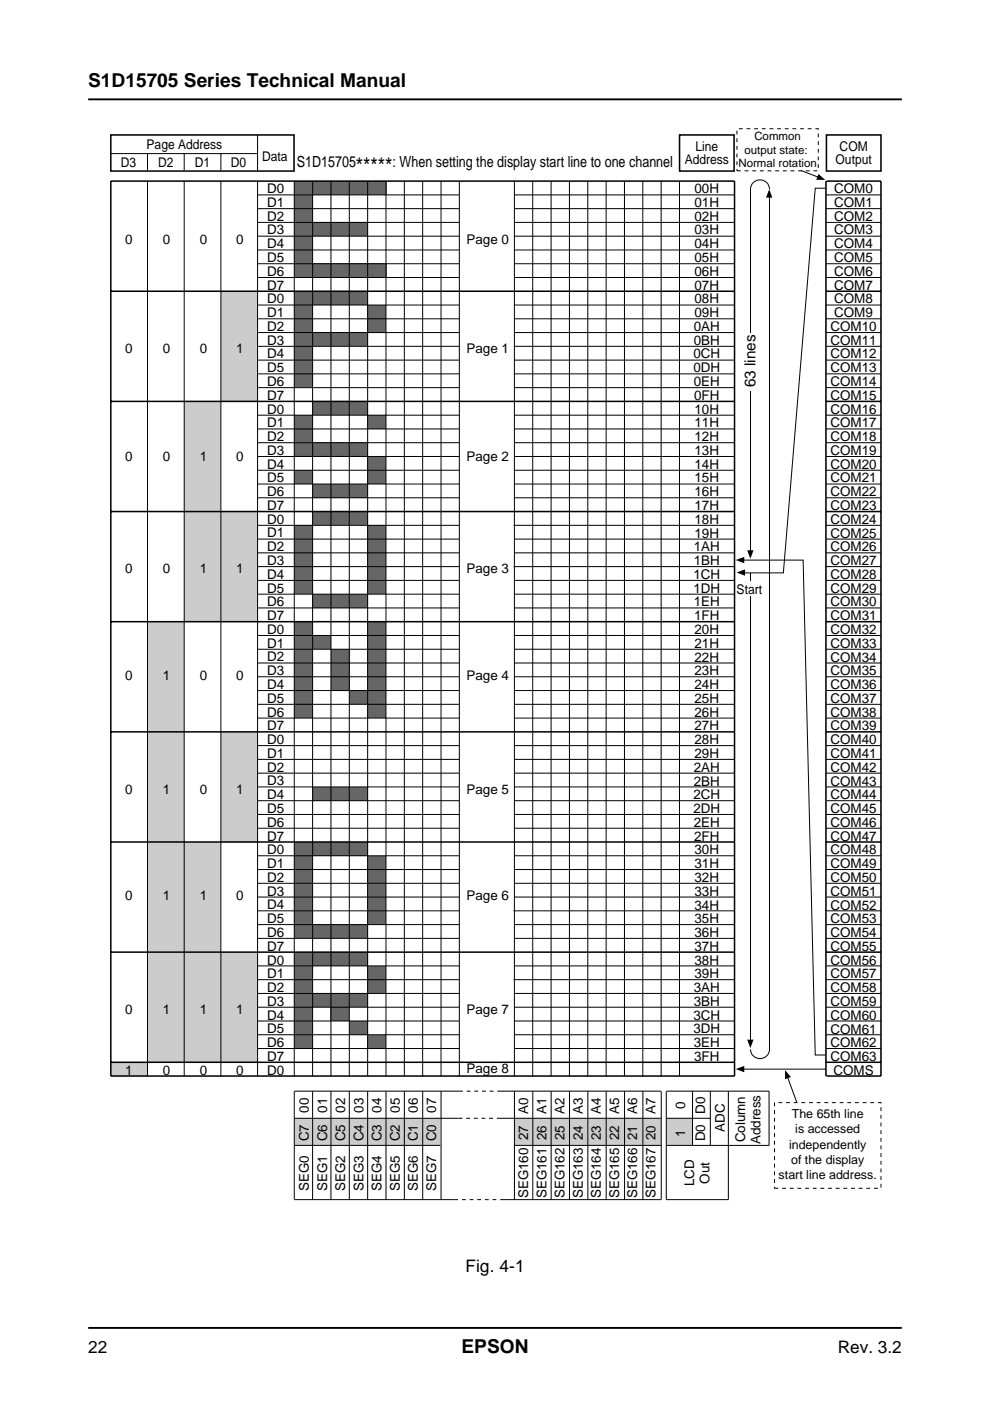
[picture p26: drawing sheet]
<svg xmlns="http://www.w3.org/2000/svg" width="210mm" height="297mm" viewBox="0 0 210 297" stroke-linecap="round" stroke-linejoin="round" font-family="sans-serif">
<defs><g id="words">
<text font-size="4.9" x="75.5" y="36.9">*****</text>
<g font-size="4.1">
<text x="18.7" y="18.3">S1D15705 Series Technical Manual</text>
<text x="97.9" y="286.9">EPSON</text>
</g>
<g font-size="3.7">
<text x="98.7" y="269.7">Fig. 4-1</text>
<text x="18.7" y="286.9">22</text>
<text x="177.6" y="286.9">Rev. 3.2</text>
</g>
<g font-size="3.2">
<text x="62.9" y="35.3">S1D15705</text>
<text x="83.2" y="35.3">: When setting the display start line to one channel</text>
<text x="160.2" y="82.1" transform="rotate(-90 160.2 82.1)">63 lines</text>
</g>
<g font-size="2.8">
<text x="25.6" y="35.5">D3</text>
<text x="31.1" y="31.7">Page Address</text>
<text x="33.5" y="35.5">D2</text>
<text x="41.3" y="35.5">D1</text>
<text x="48.9" y="35.5">D0</text>
<text x="55.6" y="34.1">Data</text>
<text x="145.2" y="34.8">Address</text>
<text x="147.4" y="32">Line</text>
<text x="177.2" y="34.8">Output</text>
<text x="178" y="32">COM</text>
<text x="56.7" y="40.9">D0</text>
<text x="147.3" y="40.9">00H</text>
<text x="176.9" y="40.9">COM0</text>
<text x="56.7" y="43.9">D1</text>
<text x="56.7" y="46.8">D2</text>
<text x="147.3" y="43.9">01H</text>
<text x="147.3" y="46.8">02H</text>
<text x="176.9" y="43.9">COM1</text>
<text x="176.9" y="46.8">COM2</text>
<text x="26.6" y="51.8">0</text>
<text x="34.5" y="51.8">0</text>
<text x="42.4" y="51.8">0</text>
<text x="50.1" y="51.8">0</text>
<text x="56.7" y="49.7">D3</text>
<text x="56.7" y="52.6">D4</text>
<text x="98.9" y="51.8">Page 0</text>
<text x="147.3" y="49.7">03H</text>
<text x="147.3" y="52.6">04H</text>
<text x="176.9" y="49.7">COM3</text>
<text x="176.9" y="52.6">COM4</text>
<text x="56.7" y="55.5">D5</text>
<text x="56.7" y="58.5">D6</text>
<text x="147.3" y="55.5">05H</text>
<text x="147.3" y="58.5">06H</text>
<text x="176.9" y="55.5">COM5</text>
<text x="176.9" y="58.5">COM6</text>
<text x="56.7" y="61.4">D7</text>
<text x="56.7" y="64.3">D0</text>
<text x="147.3" y="61.4">07H</text>
<text x="147.3" y="64.3">08H</text>
<text x="176.9" y="61.4">COM7</text>
<text x="176.9" y="64.3">COM8</text>
<text x="56.7" y="67.2">D1</text>
<text x="56.7" y="70.1">D2</text>
<text x="147.1" y="70.1">0AH</text>
<text x="147.3" y="67.2">09H</text>
<text x="176.1" y="70.2">COM10</text>
<text x="176.9" y="67.2">COM9</text>
<text x="26.6" y="74.9">0</text>
<text x="34.5" y="74.9">0</text>
<text x="42.4" y="74.9">0</text>
<text x="50.1" y="74.9">1</text>
<text x="56.7" y="73.1">D3</text>
<text x="56.7" y="76">D4</text>
<text x="98.9" y="74.9">Page 1</text>
<text x="147" y="76">0CH</text>
<text x="147.1" y="73.1">0BH</text>
<text x="176.1" y="73.1">COM11</text>
<text x="176.1" y="76">COM12</text>
<text x="56.7" y="78.9">D5</text>
<text x="56.7" y="81.8">D6</text>
<text x="147" y="78.9">0DH</text>
<text x="147.1" y="81.8">0EH</text>
<text x="176.1" y="78.9">COM13</text>
<text x="176.1" y="81.8">COM14</text>
<text x="56.7" y="84.7">D7</text>
<text x="56.7" y="87.7">D0</text>
<text x="147.2" y="84.8">0FH</text>
<text x="147.3" y="87.7">10H</text>
<text x="176.1" y="84.8">COM15</text>
<text x="176.1" y="87.7">COM16</text>
<text x="56.7" y="90.6">D1</text>
<text x="56.7" y="93.5">D2</text>
<text x="147.3" y="90.6">11H</text>
<text x="147.3" y="93.5">12H</text>
<text x="176.1" y="90.6">COM17</text>
<text x="176.1" y="93.5">COM18</text>
<text x="26.6" y="97.7">0</text>
<text x="34.5" y="97.7">0</text>
<text x="42.4" y="97.7">1</text>
<text x="50.1" y="97.7">0</text>
<text x="56.7" y="96.4">D3</text>
<text x="56.7" y="99.4">D4</text>
<text x="98.9" y="97.7">Page 2</text>
<text x="147.3" y="96.4">13H</text>
<text x="147.3" y="99.4">14H</text>
<text x="176.1" y="96.4">COM19</text>
<text x="176.1" y="99.4">COM20</text>
<text x="56.7" y="102.3">D5</text>
<text x="56.7" y="105.2">D6</text>
<text x="147.3" y="102.3">15H</text>
<text x="147.3" y="105.2">16H</text>
<text x="176.1" y="102.3">COM21</text>
<text x="176.1" y="105.2">COM22</text>
<text x="56.7" y="108.1">D7</text>
<text x="56.7" y="111">D0</text>
<text x="56.7" y="114">D1</text>
<text x="147.3" y="108.1">17H</text>
<text x="147.3" y="111">18H</text>
<text x="147.3" y="114">19H</text>
<text x="176.1" y="108.1">COM23</text>
<text x="176.1" y="111">COM24</text>
<text x="176.1" y="114">COM25</text>
<text x="56.7" y="116.9">D2</text>
<text x="56.7" y="119.8">D3</text>
<text x="147.1" y="116.9">1AH</text>
<text x="147.1" y="119.8">1BH</text>
<text x="176.1" y="116.9">COM26</text>
<text x="176.1" y="119.8">COM27</text>
<text x="26.6" y="121.4">0</text>
<text x="34.5" y="121.4">0</text>
<text x="42.4" y="121.4">1</text>
<text x="50.1" y="121.4">1</text>
<text x="56.7" y="122.7">D4</text>
<text x="56.7" y="125.6">D5</text>
<text x="98.9" y="121.4">Page 3</text>
<text x="147" y="122.7">1CH</text>
<text x="147" y="125.6">1DH</text>
<text x="156.2" y="125.9">Start</text>
<text x="176.1" y="122.7">COM28</text>
<text x="176.1" y="125.7">COM29</text>
<text x="56.7" y="128.6">D6</text>
<text x="56.7" y="131.5">D7</text>
<text x="147.1" y="128.6">1EH</text>
<text x="147.2" y="131.5">1FH</text>
<text x="176.1" y="128.6">COM30</text>
<text x="176.1" y="131.5">COM31</text>
<text x="56.7" y="134.4">D0</text>
<text x="56.7" y="137.3">D1</text>
<text x="147.3" y="134.4">20H</text>
<text x="147.3" y="137.3">21H</text>
<text x="176.1" y="134.4">COM32</text>
<text x="176.1" y="137.3">COM33</text>
<text x="56.7" y="140.2">D2</text>
<text x="56.7" y="143.2">D3</text>
<text x="147.3" y="140.3">22H</text>
<text x="147.3" y="143.2">23H</text>
<text x="176.1" y="140.3">COM34</text>
<text x="176.1" y="143.2">COM35</text>
<text x="26.6" y="144.2">0</text>
<text x="34.5" y="144.2">1</text>
<text x="42.4" y="144.2">0</text>
<text x="50.1" y="144.2">0</text>
<text x="56.7" y="146.1">D4</text>
<text x="56.7" y="149">D5</text>
<text x="98.9" y="144.2">Page 4</text>
<text x="147.3" y="146.1">24H</text>
<text x="147.3" y="149">25H</text>
<text x="176.1" y="146.1">COM36</text>
<text x="176.1" y="149">COM37</text>
<text x="56.7" y="151.9">D6</text>
<text x="56.7" y="154.9">D7</text>
<text x="147.3" y="151.9">26H</text>
<text x="147.3" y="154.9">27H</text>
<text x="176.1" y="151.9">COM38</text>
<text x="176.1" y="154.9">COM39</text>
<text x="56.7" y="157.8">D0</text>
<text x="56.7" y="160.7">D1</text>
<text x="147.3" y="157.8">28H</text>
<text x="147.3" y="160.7">29H</text>
<text x="176.1" y="157.8">COM40</text>
<text x="176.1" y="160.7">COM41</text>
<text x="56.7" y="163.6">D2</text>
<text x="56.7" y="166.5">D3</text>
<text x="147.1" y="163.6">2AH</text>
<text x="147.1" y="166.5">2BH</text>
<text x="176.1" y="163.6">COM42</text>
<text x="176.1" y="166.5">COM43</text>
<text x="26.6" y="168.4">0</text>
<text x="34.5" y="168.4">1</text>
<text x="42.4" y="168.4">0</text>
<text x="50.1" y="168.4">1</text>
<text x="56.7" y="169.5">D4</text>
<text x="56.7" y="172.4">D5</text>
<text x="98.9" y="168.4">Page 5</text>
<text x="147" y="169.5">2CH</text>
<text x="147" y="172.4">2DH</text>
<text x="176.1" y="169.5">COM44</text>
<text x="176.1" y="172.4">COM45</text>
<text x="56.7" y="175.3">D6</text>
<text x="56.7" y="178.2">D7</text>
<text x="147.1" y="175.3">2EH</text>
<text x="147.2" y="178.2">2FH</text>
<text x="176.1" y="175.3">COM46</text>
<text x="176.1" y="178.2">COM47</text>
<text x="56.7" y="181.1">D0</text>
<text x="56.7" y="184.1">D1</text>
<text x="147.3" y="181.1">30H</text>
<text x="147.3" y="184.1">31H</text>
<text x="176.1" y="181.2">COM48</text>
<text x="176.1" y="184.1">COM49</text>
<text x="26.6" y="190.9">0</text>
<text x="34.5" y="190.9">1</text>
<text x="42.4" y="190.9">1</text>
<text x="50.1" y="190.9">0</text>
<text x="56.7" y="187">D2</text>
<text x="56.7" y="189.9">D3</text>
<text x="98.9" y="190.9">Page 6</text>
<text x="147.3" y="187">32H</text>
<text x="147.3" y="189.9">33H</text>
<text x="176.1" y="187">COM50</text>
<text x="176.1" y="189.9">COM51</text>
<text x="56.7" y="192.8">D4</text>
<text x="56.7" y="195.7">D5</text>
<text x="147.3" y="192.8">34H</text>
<text x="147.3" y="195.8">35H</text>
<text x="176.1" y="192.8">COM52</text>
<text x="176.1" y="195.8">COM53</text>
<text x="56.7" y="198.7">D6</text>
<text x="56.7" y="201.6">D7</text>
<text x="147.3" y="198.7">36H</text>
<text x="147.3" y="201.6">37H</text>
<text x="176.1" y="198.7">COM54</text>
<text x="176.1" y="201.6">COM55</text>
<text x="56.7" y="204.5">D0</text>
<text x="56.7" y="207.4">D1</text>
<text x="147.3" y="204.5">38H</text>
<text x="147.3" y="207.4">39H</text>
<text x="176.1" y="204.5">COM56</text>
<text x="176.1" y="207.4">COM57</text>
<text x="26.6" y="215">0</text>
<text x="34.5" y="215">1</text>
<text x="42.4" y="215">1</text>
<text x="50.1" y="215">1</text>
<text x="56.7" y="210.4">D2</text>
<text x="56.7" y="213.3">D3</text>
<text x="98.9" y="215">Page 7</text>
<text x="147.1" y="210.4">3AH</text>
<text x="147.1" y="213.3">3BH</text>
<text x="176.1" y="210.4">COM58</text>
<text x="176.1" y="213.3">COM59</text>
<text x="56.7" y="216.2">D4</text>
<text x="56.7" y="219.1">D5</text>
<text x="147" y="216.2">3CH</text>
<text x="147" y="219.1">3DH</text>
<text x="176.1" y="216.2">COM60</text>
<text x="176.1" y="219.1">COM61</text>
<text x="26.6" y="227.8">1</text>
<text x="34.5" y="227.8">0</text>
<text x="42.4" y="227.8">0</text>
<text x="50.1" y="227.8">0</text>
<text x="56.7" y="222">D6</text>
<text x="56.7" y="225">D7</text>
<text x="56.7" y="227.9">D0</text>
<text x="98.9" y="227.4">Page 8</text>
<text x="147.1" y="222">3EH</text>
<text x="147.2" y="225">3FH</text>
<text x="176.1" y="222">COM62</text>
<text x="176.1" y="225">COM63</text>
<text x="176.7" y="227.9">COMS</text>
<text x="65.5" y="235.9" transform="rotate(-90 65.5 235.9)">00</text>
<text x="69.3" y="235.9" transform="rotate(-90 69.3 235.9)">01</text>
<text x="73.2" y="235.9" transform="rotate(-90 73.2 235.9)">02</text>
<text x="77" y="235.9" transform="rotate(-90 77 235.9)">03</text>
<text x="80.9" y="235.9" transform="rotate(-90 80.9 235.9)">04</text>
<text x="84.7" y="235.9" transform="rotate(-90 84.7 235.9)">05</text>
<text x="88.6" y="235.9" transform="rotate(-90 88.6 235.9)">06</text>
<text x="92.5" y="235.9" transform="rotate(-90 92.5 235.9)">07</text>
<text x="112" y="236.1" transform="rotate(-90 112 236.1)">A0</text>
<text x="115.8" y="236.1" transform="rotate(-90 115.8 236.1)">A1</text>
<text x="119.7" y="236.1" transform="rotate(-90 119.7 236.1)">A2</text>
<text x="123.6" y="236.1" transform="rotate(-90 123.6 236.1)">A3</text>
<text x="127.4" y="236.1" transform="rotate(-90 127.4 236.1)">A4</text>
<text x="131.3" y="236.1" transform="rotate(-90 131.3 236.1)">A5</text>
<text x="135.1" y="236.1" transform="rotate(-90 135.1 236.1)">A6</text>
<text x="139" y="236.1" transform="rotate(-90 139 236.1)">A7</text>
<text x="145.3" y="235.1" transform="rotate(-90 145.3 235.1)">0</text>
<text x="149.5" y="236.2" transform="rotate(-90 149.5 236.2)">D0</text>
<text x="153.7" y="239.9" transform="rotate(-90 153.7 239.9)">ADC</text>
<text x="65.5" y="242" transform="rotate(-90 65.5 242)">C7</text>
<text x="69.3" y="242" transform="rotate(-90 69.3 242)">C6</text>
<text x="73.2" y="242" transform="rotate(-90 73.2 242)">C5</text>
<text x="77" y="242" transform="rotate(-90 77 242)">C4</text>
<text x="80.9" y="242" transform="rotate(-90 80.9 242)">C3</text>
<text x="84.7" y="242" transform="rotate(-90 84.7 242)">C2</text>
<text x="88.6" y="242" transform="rotate(-90 88.6 242)">C1</text>
<text x="92.5" y="242" transform="rotate(-90 92.5 242)">C0</text>
<text x="112" y="241.8" transform="rotate(-90 112 241.8)">27</text>
<text x="115.8" y="241.8" transform="rotate(-90 115.8 241.8)">26</text>
<text x="119.7" y="241.8" transform="rotate(-90 119.7 241.8)">25</text>
<text x="123.6" y="241.8" transform="rotate(-90 123.6 241.8)">24</text>
<text x="127.4" y="241.8" transform="rotate(-90 127.4 241.8)">23</text>
<text x="131.3" y="241.8" transform="rotate(-90 131.3 241.8)">22</text>
<text x="135.1" y="241.8" transform="rotate(-90 135.1 241.8)">21</text>
<text x="139" y="241.8" transform="rotate(-90 139 241.8)">20</text>
<text x="145.3" y="241" transform="rotate(-90 145.3 241)">1</text>
<text x="149.5" y="242" transform="rotate(-90 149.5 242)">D0</text>
<text x="158" y="242.2" transform="rotate(-90 158 242.2)">Column</text>
<text x="161.2" y="242.5" transform="rotate(-90 161.2 242.5)">Address</text>
<text x="147.2" y="251.5" transform="rotate(-90 147.2 251.5)">LCD</text>
<text x="150.4" y="251" transform="rotate(-90 150.4 251)">Out</text>
<text x="65.5" y="252.5" transform="rotate(-90 65.5 252.5)">SEG0</text>
<text x="69.3" y="252.5" transform="rotate(-90 69.3 252.5)">SEG1</text>
<text x="73.2" y="252.5" transform="rotate(-90 73.2 252.5)">SEG2</text>
<text x="77" y="252.5" transform="rotate(-90 77 252.5)">SEG3</text>
<text x="80.9" y="252.5" transform="rotate(-90 80.9 252.5)">SEG4</text>
<text x="84.8" y="252.5" transform="rotate(-90 84.8 252.5)">SEG5</text>
<text x="88.6" y="252.5" transform="rotate(-90 88.6 252.5)">SEG6</text>
<text x="92.5" y="252.5" transform="rotate(-90 92.5 252.5)">SEG7</text>
<text x="112" y="254.1" transform="rotate(-90 112 254.1)">SEG160</text>
<text x="115.9" y="254.1" transform="rotate(-90 115.9 254.1)">SEG161</text>
<text x="119.7" y="254.1" transform="rotate(-90 119.7 254.1)">SEG162</text>
<text x="123.6" y="254.1" transform="rotate(-90 123.6 254.1)">SEG163</text>
<text x="127.4" y="254.1" transform="rotate(-90 127.4 254.1)">SEG164</text>
<text x="131.3" y="254.1" transform="rotate(-90 131.3 254.1)">SEG165</text>
<text x="135.1" y="254.1" transform="rotate(-90 135.1 254.1)">SEG166</text>
<text x="139" y="254.1" transform="rotate(-90 139 254.1)">SEG167</text>
</g>
<g font-size="2.6">
<text x="167.9" y="237">The 65th line</text>
<text x="167.3" y="243.5">independently</text>
<text x="168.6" y="240.3">is accessed</text>
<text x="165.1" y="250">start line address.</text>
<text x="167.7" y="246.8">of the display</text>
</g>
<g font-size="2.4">
<text x="159.9" y="29.7">Common</text>
<text x="156.6" y="35.4">Normal rotation</text>
<text x="157.8" y="32.6">output state:</text>
</g>
</g></defs>
<path d="M18.7 21.1h172.5M18.7 281.5h172.5" fill="none" stroke="#000" stroke-width=".4"/>
<g fill="#ccc">
<path d="M141.3 237.1h5.5v5.7h-5.5z"/>
<path d="M109 237h31.1v5.8h-31.1z"/>
<path d="M62.4 237.1h31v5.7h-31z"/>
<path d="M23.5 225.2h7.8v2.9h-7.8z"/>
<path d="M46.8 61.7h7.7v23.4h-7.7z"/>
<path d="M39.1 85.1h7.7v23.4h-7.7z"/>
<path d="M39.1 108.3h7.7v23.5h-7.7z"/>
<path d="M31.2 131.8h7.7v23.4h-7.7z"/>
<path d="M31.2 155.2h7.7v23.4h-7.7z"/>
<path d="M46.8 155.2h7.7v23.4h-7.7z"/>
<path d="M31.2 178.5h7.7v23.4h-7.7z"/>
<path d="M39 178.5h7.7v23.4h-7.7z"/>
<path d="M31.2 201.8h7.7v23.5h-7.7z"/>
<path d="M39 201.8h7.7v23.5h-7.7z"/>
<path d="M46.9 201.8h7.7v23.5h-7.7z"/>
<path d="M46.8 108.3h7.7v23.5h-7.7z"/>
</g>
<g fill="#666">
<path d="M62.4 41.3h3.9v2.9h-3.9z"/>
<path d="M62.4 44.2h3.9v2.9h-3.9z"/>
<path d="M62.4 47.1h3.9v2.9h-3.9z"/>
<path d="M62.4 50.1h3.9v2.9h-3.9z"/>
<path d="M62.4 53h3.9v2.9h-3.9z"/>
<path d="M62.4 55.8h3.9v3h-3.9z"/>
<path d="M62.4 61.7h3.9v3h-3.9z"/>
<path d="M66.2 61.7h3.9v3h-3.9z"/>
<path d="M70.1 61.7h3.9v3h-3.9z"/>
<path d="M74.1 61.7h3.9v3h-3.9z"/>
<path d="M66.2 85.1h3.9v2.9h-3.9z"/>
<path d="M62.3 88h3.9v3h-3.9z"/>
<path d="M62.3 90.9h3.9v3h-3.9z"/>
<path d="M62.3 93.8h3.9v3h-3.9z"/>
<path d="M66.3 93.8h3.9v3h-3.9z"/>
<path d="M70.1 93.8h3.9v3h-3.9z"/>
<path d="M74 93.8h3.9v3h-3.9z"/>
<path d="M78 96.8h3.9v2.9h-3.9z"/>
<path d="M78 99.7h3.9v2.9h-3.9z"/>
<path d="M74 102.6h3.9v2.9h-3.9z"/>
<path d="M70.1 102.6h4v2.9h-4z"/>
<path d="M66.2 102.6h3.9v2.9h-3.9z"/>
<path d="M74 108.4h3.9v2.9h-3.9z"/>
<path d="M70.1 108.4h4v2.9h-4z"/>
<path d="M66.2 108.4h3.9v2.9h-3.9z"/>
<path d="M74 125.9h3.9v3h-3.9z"/>
<path d="M70.1 125.9h4v3h-4z"/>
<path d="M66.2 125.9h3.9v3h-3.9z"/>
<path d="M62.3 99.7h3.9v2.9h-3.9z"/>
<path d="M70.1 85.1h3.9v2.9h-3.9z"/>
<path d="M74.1 85.1h3.9v2.9h-3.9z"/>
<path d="M78 88h3.9v3h-3.9z"/>
<path d="M62.4 70.4h3.9v3h-3.9z"/>
<path d="M62.4 67.6h3.9v2.9h-3.9z"/>
<path d="M62.4 64.7h3.9v2.9h-3.9z"/>
<path d="M62.4 79.2h3.9v2.9h-3.9z"/>
<path d="M62.4 76.3h3.9v3h-3.9z"/>
<path d="M62.4 73.4h3.9v2.9h-3.9z"/>
<path d="M62.4 111.3h3.9v3h-3.9z"/>
<path d="M62.4 120h3.9v3h-3.9z"/>
<path d="M62.4 123h3.9v3h-3.9z"/>
<path d="M62.4 117.2h3.9v2.9h-3.9z"/>
<path d="M62.4 114.3h3.9v2.9h-3.9z"/>
<path d="M62.4 131.8h3.9v2.9h-3.9z"/>
<path d="M62.4 140.5h3.9v2.9h-3.9z"/>
<path d="M62.4 143.5h3.9v2.9h-3.9z"/>
<path d="M62.4 146.4h3.9v3h-3.9z"/>
<path d="M62.4 149.3h3.9v2.9h-3.9z"/>
<path d="M62.4 137.6h3.9v3h-3.9z"/>
<path d="M62.4 134.7h3.9v2.9h-3.9z"/>
<path d="M77.9 131.8h3.9v2.9h-3.9z"/>
<path d="M66.2 134.7h3.9v2.9h-3.9z"/>
<path d="M74 146.4h3.9v2.9h-3.9z"/>
<path d="M70.1 137.6h4v3h-4z"/>
<path d="M70.1 140.5h4v3h-4z"/>
<path d="M70.1 143.5h4v2.9h-4z"/>
<path d="M70.1 166.8h4v3h-4z"/>
<path d="M66.2 166.8h3.9v3h-3.9z"/>
<path d="M74.1 166.8h3.9v3h-3.9z"/>
<path d="M74.1 178.5h3.9v2.9h-3.9z"/>
<path d="M70.1 178.5h3.9v2.9h-3.9z"/>
<path d="M66.2 178.5h3.9v2.9h-3.9z"/>
<path d="M62.3 178.5h3.9v2.9h-3.9z"/>
<path d="M74.1 196h3.9v2.9h-3.9z"/>
<path d="M70.1 196h3.9v2.9h-3.9z"/>
<path d="M66.2 196h3.9v2.9h-3.9z"/>
<path d="M62.3 196h3.9v2.9h-3.9z"/>
<path d="M62.3 193.1h3.9v3h-3.9z"/>
<path d="M62.3 190.2h3.9v2.9h-3.9z"/>
<path d="M62.3 187.2h3.9v2.9h-3.9z"/>
<path d="M62.3 184.3h3.9v2.9h-3.9z"/>
<path d="M62.3 181.4h3.9v2.9h-3.9z"/>
<path d="M78 193.1h3.9v3h-3.9z"/>
<path d="M78 190.2h3.9v2.9h-3.9z"/>
<path d="M78 187.2h3.9v2.9h-3.9z"/>
<path d="M78 184.3h3.9v2.9h-3.9z"/>
<path d="M78 181.4h3.9v2.9h-3.9z"/>
<path d="M74.1 201.8h3.9v3h-3.9z"/>
<path d="M70.1 201.8h3.9v3h-3.9z"/>
<path d="M66.2 201.8h3.9v3h-3.9z"/>
<path d="M74.1 210.6h3.9v2.9h-3.9z"/>
<path d="M70.1 210.6h3.9v2.9h-3.9z"/>
<path d="M70.1 213.6h3.9v2.9h-3.9z"/>
<path d="M74 216.4h3.9v3h-3.9z"/>
<path d="M78 219.4h3.9v2.9h-3.9z"/>
<path d="M66.2 210.6h3.9v2.9h-3.9z"/>
<path d="M62.3 201.8h3.9v3h-3.9z"/>
<path d="M62.3 219.4h3.9v2.9h-3.9z"/>
<path d="M62.3 216.5h3.9v2.9h-3.9z"/>
<path d="M62.3 213.6h3.9v2.9h-3.9z"/>
<path d="M62.3 210.6h3.9v2.9h-3.9z"/>
<path d="M62.3 207.7h3.9v2.9h-3.9z"/>
<path d="M62.3 204.8h3.9v2.9h-3.9z"/>
<path d="M78 207.7h3.9v2.9h-3.9z"/>
<path d="M78 204.8h3.9v2.9h-3.9z"/>
<path d="M77.9 140.5h3.9v2.9h-3.9z"/>
<path d="M77.9 143.5h3.9v2.9h-3.9z"/>
<path d="M77.9 146.4h3.9v3h-3.9z"/>
<path d="M77.9 149.3h3.9v2.9h-3.9z"/>
<path d="M77.9 137.6h3.9v3h-3.9z"/>
<path d="M77.9 134.7h3.9v2.9h-3.9z"/>
<path d="M77.9 111.3h3.9v3h-3.9z"/>
<path d="M77.9 120h3.9v3h-3.9z"/>
<path d="M77.9 123h3.9v3h-3.9z"/>
<path d="M77.9 117.2h3.9v2.9h-3.9z"/>
<path d="M77.9 114.3h3.9v2.9h-3.9z"/>
<path d="M66.2 70.4h3.9v3h-3.9z"/>
<path d="M70.1 70.4h3.9v3h-3.9z"/>
<path d="M74.1 70.4h3.9v3h-3.9z"/>
<path d="M78 64.6h3.9v3h-3.9z"/>
<path d="M78 67.6h3.9v2.9h-3.9z"/>
<path d="M62.4 38.3h3.9v3h-3.9z"/>
<path d="M66.3 38.3h3.9v3h-3.9z"/>
<path d="M70.1 38.3h3.9v3h-3.9z"/>
<path d="M74 38.3h3.9v3h-3.9z"/>
<path d="M78 38.3h3.9v3h-3.9z"/>
<path d="M66.3 55.8h3.9v3h-3.9z"/>
<path d="M70.1 55.8h3.9v3h-3.9z"/>
<path d="M74 55.8h3.9v3h-3.9z"/>
<path d="M78 55.8h3.9v3h-3.9z"/>
<path d="M66.3 47.1h3.9v3h-3.9z"/>
<path d="M70.1 47.1h3.9v3h-3.9z"/>
<path d="M74 47.1h3.9v3h-3.9z"/>
</g>
<g fill="none" stroke="#000" stroke-width=".32">
<path d="M23.5 38.4h132.2v189.7h-132.2zM175.1 38.4v189.7M175.2 38.4h11.6v189.7h-11.6M23.5 61.8h132.2M175.2 61.8h11.6M23.5 85.1h132.2M175.2 85.1h11.6M23.5 108.5h132.2M175.2 108.5h11.6M23.5 131.8h132.2M175.2 131.8h11.6M23.5 155.2h132.2"/>
<path d="M175.2 155.2h11.6M23.5 178.5h132.2M175.2 178.5h11.6M23.5 201.9h132.2M175.2 201.9h11.6M23.5 225.2h132.2M175.2 225.2h11.6"/>
</g>
<g fill="none" stroke="#000" stroke-width=".21">
<path d="M31.3 38.4v189.7M39.1 38.4v189.7M46.8 38.4v189.7M54.6 38.4v189.7M62.4 38.4v189.7M66.3 38.4v189.7M70.2 38.4v189.7M74.1 38.4v189.7M77.9 38.4v189.7M81.8 38.4v189.7M85.7 38.4v189.7M89.6 38.4v189.7"/>
<path d="M93.5 38.4v189.7M97.4 38.4v189.7M109.1 38.4v189.7M113 38.4v189.7M116.8 38.4v189.7M120.7 38.4v189.7M124.6 38.4v189.7M128.5 38.4v189.7M132.4 38.4v189.7M136.3 38.4v189.7M140.2 38.4v189.7M144.1 38.4v189.7"/>
<path d="M175 39.9h-2.1l-6.8 81.6h-8.9M54.5 58.8h42.8M54.5 55.9h42.8M54.5 53h42.8M54.5 50.1h42.8M54.5 47.2h42.8M54.5 44.2h42.9M54.5 41.3h42.8M109 58.8h46.7M109 55.9h46.7M109 53h46.7M109 50.1h46.7"/>
<path d="M109 47.2h46.7M109 44.2h46.7M109 41.3h46.7M163.1 40.1a2.01 2.01 0 0 0-2-2 2.01 2.01 0 0 0-2 2v76.7M163.1 41.3v181.2a2.01 2.01 0 0 1-2 1.9 2.01 2.01 0 0 1-2-1.9M175.1 58.8h11.7M175.1 55.9h11.7M175.1 53h11.7M175.1 50.1h11.7M175.1 47.2h11.7M175.1 44.2h11.7M175.1 41.3h11.7"/>
<path d="M54.7 79.3h42.6M54.7 76.4h42.6M54.7 73.4h42.6M54.7 70.5h42.6M54.7 67.6h42.6M54.7 64.7h42.6M109 79.3h46.7M109 76.4h46.7M109 70.5h46.7M109 67.6h46.7M109 64.7h46.7M109.1 73.4h46.6"/>
<path d="M175.1 79.3h11.7M175.1 76.4h11.7M175.1 70.5h11.7M175.1 67.6h11.7M175.1 64.7h11.7M175.3 73.4h11.5M54.6 99.7h42.7M54.6 96.8h42.7M54.6 93.9h42.8M54.6 90.9h42.8M54.6 88h42.8M54.7 82.2h42.6"/>
<path d="M109 82.2h46.7M109 99.7h46.7M109 96.8h46.7M109 93.9h46.7M109 90.9h46.7M109 88h46.7M175.1 82.2h11.7M175.1 99.7h11.7M175.1 96.8h11.7M175.1 93.9h11.7M175.1 90.9h11.7M175.1 88h11.7"/>
<path d="M54.6 105.5h42.7M54.6 102.6h42.7M54.6 117.2h42.7M54.6 114.3h42.7M54.6 111.4h42.7M108.9 111.4h46.8M109 105.5h46.7M109 102.6h46.7M109 117.2h46.7M109 114.3h46.7M157.2 118.7h13.1l2.6 105h2.1M175 111.4h11.8"/>
<path d="M175.1 105.5h11.7M175.1 102.6h11.7M175.1 117.2h11.7M175.1 114.3h11.7M54.6 128.9h42.7M54.6 126h42.7M54.6 123.1h42.7M54.6 120.1h42.7M54.6 137.7h42.7M54.6 134.7h42.8M108.9 120.1h46.8M109 128.9h46.7"/>
<path d="M109 126h46.7M109 123.1h46.7M109 137.7h46.7M109 134.7h46.7M159.1 121.4v99.2M175 120.1h11.8M175.1 128.9h11.7M175.1 126h11.7M175.1 123.1h11.7M175.1 137.7h11.7M175.1 134.7h11.7M54.6 152.2h42.7"/>
<path d="M54.6 149.3h42.7M54.6 146.4h42.7M54.6 143.5h42.7M54.6 140.6h42.8M54.6 158.1h42.7M109 152.2h46.7M109 149.3h46.7M109 146.4h46.7M109 143.5h46.7M109 140.6h46.7M109 158.1h46.7M175.1 152.2h11.7"/>
<path d="M175.1 149.3h11.7M175.1 146.4h11.7M175.1 143.5h11.7M175.1 140.6h11.7M175.1 158.1h11.7M54.6 175.6h42.7M54.6 172.7h42.8M54.6 169.8h42.7M54.6 166.8h42.7M54.6 163.9h42.7M54.6 161h42.7M109 175.6h46.7"/>
<path d="M109 172.7h46.7M109 166.8h46.7M109 163.9h46.7M109 161h46.7M109.1 169.8h46.6M175.1 175.6h11.7M175.1 172.7h11.7M175.1 166.8h11.7M175.1 163.9h11.7M175.1 161h11.7M175.3 169.8h11.5M54.5 199h42.8"/>
<path d="M54.5 196h42.8M54.5 193.1h42.8M54.5 190.2h42.8M54.5 187.3h42.8M54.5 184.4h42.8M54.5 181.4h42.8M108.9 193.1h46.8M109 199h46.7M109 196h46.7M109 190.2h46.7M109 187.3h46.7M109 184.4h46.7"/>
<path d="M109 181.4h46.7M175 193.1h11.8M175.1 199h11.7M175.1 196h11.7M175.1 190.2h11.7M175.1 187.3h11.7M175.1 184.4h11.7M175.1 181.4h11.7M54.5 219.4h42.9M54.5 216.5h42.8M54.5 213.5h42.9M54.5 210.6h42.9"/>
<path d="M54.5 207.7h42.8M54.5 204.8h42.8M108.9 207.7h46.8M109 219.4h46.7M109 216.5h46.7M109 213.5h46.7M109 210.6h46.7M109.1 204.8h46.6M175 207.7h11.8M175.1 219.4h11.7M175.1 216.5h11.7M175.1 213.5h11.7"/>
<path d="M175.1 210.6h11.7M175.3 204.8h11.5M54.6 222.3h42.7M62.4 231.3v23M62.4 231.3h34.9M62.4 237.1h34.8M66.3 231.3v23M70.2 231.3v23M74.1 231.3v23M78 231.3v23M81.8 231.3v23M85.7 231.3v23"/>
<path d="M89.6 231.3v23M93.5 231.3v23M105.4 231.3h34.7M105.9 237.1h34.2M109 222.3h46.7M109.1 231.3v23M113 231.3v23M116.9 231.3v23M120.7 231.3v23M124.6 231.3v23M128.5 231.3v23M132.4 231.3v23"/>
<path d="M136.3 231.3v23M140.2 231.3v23M141.3 231.3v23h13.1v-23M141.3 231.3h21.8M141.3 237.1h9.3M146.8 231.3v11.5M150.6 231.3v11.5M157.2 226.7h17.9M163.1 231.3v11.5M166.8 228l2.1 5.7M175.1 222.3h11.7M62.4 242.8h31"/>
<path d="M62.4 254.3h33.9M106.9 254.3h33.2M109 242.8h31.1M141.3 242.8h21.8"/>
</g>
<path d="M163.1 40.1l.7 1.8h-1.4zM156 118.7l1.8-.6v1.3zM158.4 116.7h1.4l-.7 1.8zM156.2 121.4l1.8-.7v1.4zM156 226.7l1.8-.7v1.3zM158.4 220.4h1.4l-.7 1.8zM166.4 226.9l1.3 1.4-1.3 .5z" fill="#000"/>
<path d="M97.2 237.1h8.7M97.3 231.3h8.1M164.2 233.8h22.6v18.1h-22.6zM96.3 254.3h10.6" fill="none" stroke="#000" stroke-width=".21" stroke-dasharray=".8 .8" stroke-linecap="butt"/>
<g fill="#fff">
<path d="M158.6 123.2h1.1v3.2h-1.1z"/>
<path d="M157.7 70.6h3.1v12.2h-3.1z"/>
</g>
<path d="M23.5 28.6h38.8v7.7h-38.8zM144.1 28.6h11.5v7.7h-11.5zM175.2 28.6h11.6v7.7h-11.6z" fill="none" stroke="#000" stroke-width=".32"/>
<path d="M23.5 32.6h31M31.3 32.6v3.5M39.1 32.6v3.5M46.8 32.6v3.5M54.6 28.6v7.5M169.8 36.1l4.1 1.6" fill="none" stroke="#000" stroke-width=".21"/>
<path d="M156.3 27.3h17.2v8.9h-17.2z" fill="none" stroke="#000" stroke-width=".21" stroke-dasharray=".8 .8" stroke-linecap="butt"/>
<path d="M173.5 36.9l1.5 1.2h-1.9z" fill="#000"/>
<use href="#words"/>
</svg>
